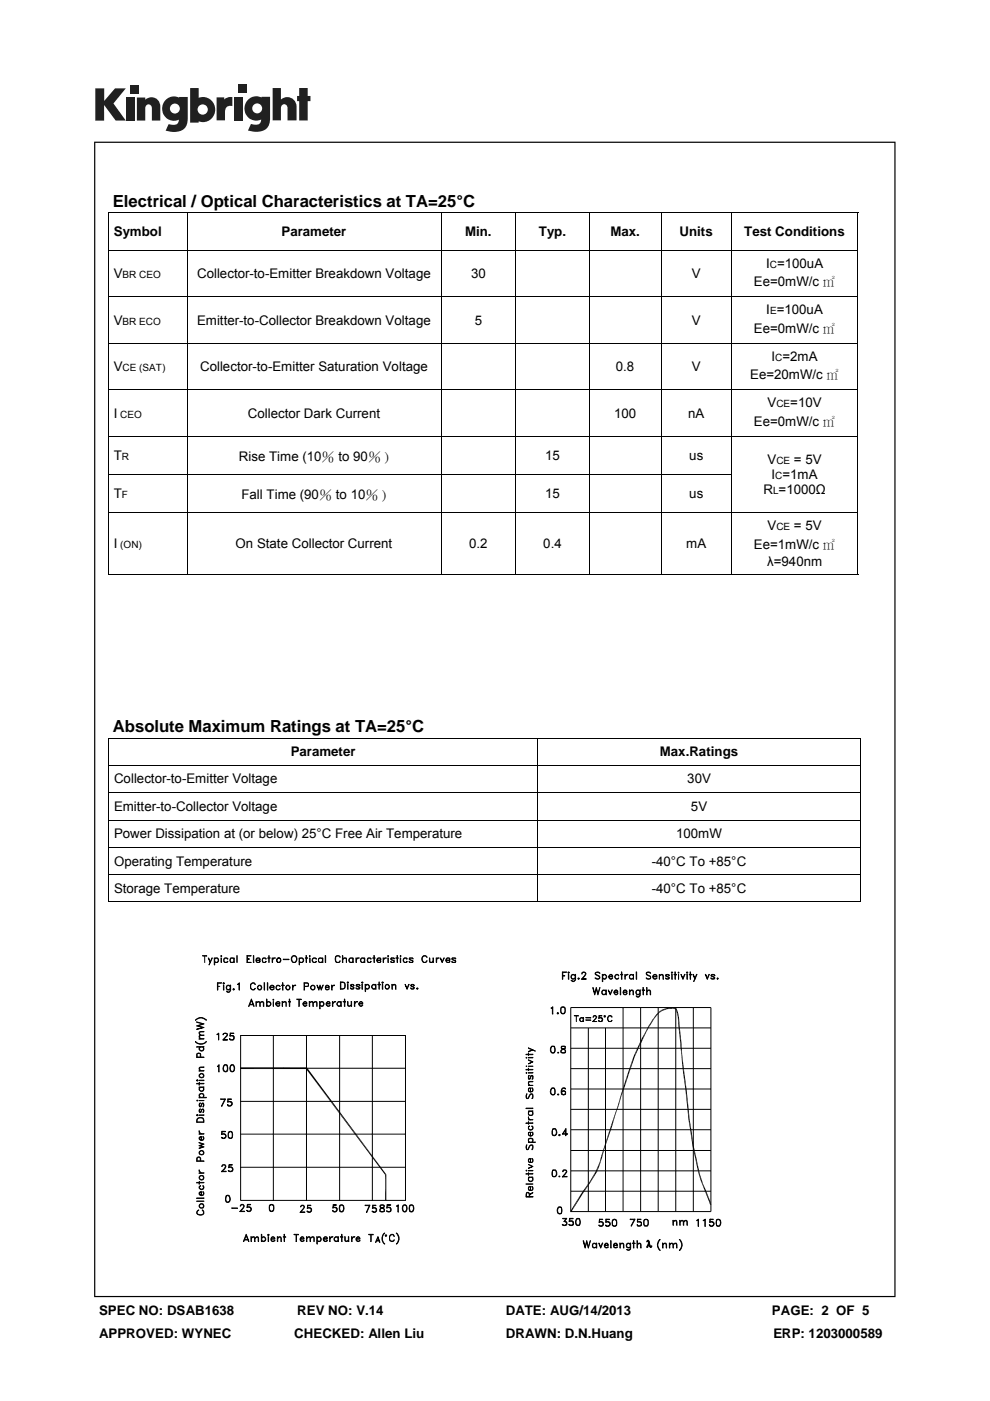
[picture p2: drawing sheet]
<svg xmlns="http://www.w3.org/2000/svg" width="210mm" height="297mm" viewBox="0 0 210 297" stroke-linecap="round" stroke-linejoin="round" font-family="sans-serif">
<defs><g id="words">
<g font-size="3.5">
<text x="23.9" y="43.8">Electrical / Optical Characteristics at TA=25°C</text>
<text x="23.9" y="155.2">Absolute Maximum Ratings at TA=25°C</text>
</g>
<g font-size="2.8">
<text x="24.1" y="50.1">Symbol</text>
<text x="59.7" y="50.1">Parameter</text>
<text x="98.6" y="50.1">Min.</text>
<text x="114.3" y="50.1">Typ.</text>
<text x="129.5" y="50.1">Max.</text>
<text x="144.1" y="50.1">Units</text>
<text x="157.9" y="50.1">Test Conditions</text>
<text x="24.1" y="59">V</text>
<text x="41.8" y="59">Collector-to-Emitter Breakdown Voltage</text>
<text x="99.9" y="59">30</text>
<text x="146.7" y="59">V</text>
<text x="162.5" y="56.8">I =100uA</text>
<text x="159.9" y="60.7">Ee=0mW/c ㎡</text>
<text x="24.1" y="68.8">V</text>
<text x="41.8" y="68.8">Emitter-to-Collector Breakdown Voltage</text>
<text x="100.7" y="68.8">5</text>
<text x="146.7" y="68.8">V</text>
<text x="159.9" y="70.6">Ee=0mW/c ㎡</text>
<text x="162.5" y="66.6">I =100uA</text>
<text x="163.7" y="76.5">I =2mA</text>
<text x="24.1" y="78.7">V</text>
<text x="42.4" y="78.7">Collector-to-Emitter Saturation Voltage</text>
<text x="130.6" y="78.7">0.8</text>
<text x="146.7" y="78.7">V</text>
<text x="159.1" y="80.4">Ee=20mW/c ㎡</text>
<text x="24.1" y="88.5">I</text>
<text x="52.6" y="88.5">Collector Dark Current</text>
<text x="130.3" y="88.5">100</text>
<text x="146" y="88.5">nA</text>
<text x="162.8" y="86.3">V</text>
<text x="167.6" y="86.3">=10V</text>
<text x="159.9" y="90.3">Ee=0mW/c ㎡</text>
<text x="24.1" y="97.5">T</text>
<text x="50.7" y="97.6">Rise Time (10％ to 90％ )</text>
<text x="115.6" y="97.5">15</text>
<text x="146.2" y="97.5">us</text>
<text x="162.8" y="98.3">V</text>
<text x="163.7" y="101.6">I =1mA</text>
<text x="168.4" y="98.3">= 5V</text>
<text x="24.1" y="105.6">T</text>
<text x="51.2" y="105.7">Fall Time (90％ to 10％ )</text>
<text x="115.6" y="105.6">15</text>
<text x="146.2" y="105.6">us</text>
<text x="161.9" y="104.8">R =1000Ω</text>
<text x="162.8" y="112.4">V</text>
<text x="168.4" y="112.4">= 5V</text>
<text x="24.1" y="116.2">I</text>
<text x="50" y="116.2">On State Collector Current</text>
<text x="99.5" y="116.2">0.2</text>
<text x="115.2" y="116.2">0.4</text>
<text x="145.6" y="116.2">mA</text>
<text x="159.9" y="116.3">Ee=1mW/c ㎡</text>
<text x="162.7" y="120">λ=940nm</text>
<text x="61.7" y="160.4">Parameter</text>
<text x="140" y="160.4">Max.Ratings</text>
<text x="24.2" y="166.1">Collector-to-Emitter Voltage</text>
<text x="145.8" y="166.1">30V</text>
<text x="24.2" y="171.9">Emitter-to-Collector Voltage</text>
<text x="146.6" y="171.9">5V</text>
<text x="24.2" y="177.7">Power Dissipation at (or below) 25°C Free Air Temperature</text>
<text x="143.4" y="177.7">100mW</text>
<text x="24.2" y="183.5">Operating Temperature</text>
<text x="138.2" y="183.5">-40°C To +85°C</text>
<text x="24.2" y="189.3">Storage Temperature</text>
<text x="138.2" y="189.3">-40°C To +85°C</text>
<text x="21" y="278.7">SPEC NO: DSAB1638</text>
<text x="63.1" y="278.7">REV NO: V.14</text>
<text x="107.3" y="278.7">DATE: AUG/14/2013</text>
<text x="163.7" y="278.7">PAGE: 2 OF 5</text>
<text x="21" y="283.6">APPROVED: WYNEC</text>
<text x="62.4" y="283.6">CHECKED: Allen Liu</text>
<text x="107.3" y="283.6">DRAWN: D.N.Huang</text>
<text x="164" y="283.6">ERP: 1203000589</text>
</g>
<g font-size="2.1">
<text x="26" y="59">BR CEO</text>
<text x="163.3" y="56.8">C</text>
<text x="26" y="68.8">BR ECO</text>
<text x="163.3" y="66.6">E</text>
<text x="164.4" y="76.5">C</text>
<text x="26" y="78.7">CE (SAT)</text>
<text x="25.5" y="88.5">CEO</text>
<text x="164.7" y="86.3">CE</text>
<text x="25.8" y="97.5">R</text>
<text x="164.4" y="101.6">C</text>
<text x="164.7" y="98.3">CE</text>
<text x="25.8" y="105.6">F</text>
<text x="164" y="104.8">L</text>
<text x="164.7" y="112.4">CE</text>
<text x="25.5" y="116.2">(ON)</text>
</g>
</g></defs>
<g fill="#231f20">
<path d="M20.2 18.7h1.9v2.7l2.3-2.7h2.3l-2.6 3.2 2.6 3.7h-2.2l-2.4-3.3v3.3h-1.9z"/>
<path d="M26.7 20.7h1.8v4.9h-1.8z"/>
<path d="M49.6 20.7h1.8v4.9h-1.8z"/>
<path d="M27.6 18h1.8v1.8h-1.8z"/>
<path d="M50.6 17.9h1.8v1.8h-1.8z"/>
<path d="M29 20.7h1.8v.4a1.9 1.9 0 0 1 2.2-.3 1.9 1.9 0 0 1 1 2v2.8h-1.8v-2.7a.7 .7 0 0 0-.7-.8 .7 .7 0 0 0-.7 .8v2.7h-1.8z"/>
<path d="M45.9 20.6h1.7v.5a2.02 2.02 0 0 1 1.7-.5v1.9h-.2a1.12 1.12 0 0 0-1.4 1.3v1.7h-1.8z"/>
<path d="M57.8 18.7h1.8v2.4a1.98 1.98 0 0 1 2.2-.3 1.98 1.98 0 0 1 1.1 2v2.7h-1.9v-2.6a.7 .7 0 0 0-.7-.8 .7 .7 0 0 0-.7 .8v2.6h-1.8z"/>
<path d="M63.5 18.7h1.8v1.6h.5v1.1h-.5v4.1h-1.8v-4.1h-.5v-1.1h.5z"/>
<path d="M40.3 18.7v7.3h1.8v-.3a2.63 2.63 0 0 0 3.5-2.5 2.63 2.63 0 0 0-3.5-2.5v-2zM41.9 23.2a1.1 1.1 0 0 1 2.2 0 1.1 1.1 0 0 1-2.2 0z"/>
<path d="M35.3 21a2.56 2.56 0 0 0-.6 3.3 2.56 2.56 0 0 0 3.2 1.1 1.09 1.09 0 0 1-1.5 1.1l-.6-.2-.7 1.4a5.3 5.3 0 0 0 3.8-.2 2.69 2.69 0 0 0 .9-2.4v-4.5h-1.8v.1l-.8-.2a2.44 2.44 0 0 0-1.9 .5zM36 23a1.06 1.06 0 0 1 2.1 0 1.06 1.06 0 0 1-2.1 0z"/>
<path d="M52.8 21a2.56 2.56 0 0 0-.6 3.3 2.56 2.56 0 0 0 3.2 1 1.09 1.09 0 0 1-1.5 1.1l-.7-.1-.6 1.4a5.3 5.3 0 0 0 3.7-.3 2.69 2.69 0 0 0 1-2.3v-4.6h-1.8v.2l-.9-.3a2.44 2.44 0 0 0-1.8 .6zM53.5 23a1.06 1.06 0 0 1 2.1 0 1.06 1.06 0 0 1-2.1 0z"/>
</g>
<g fill="#000">
<path d="M137.5 217.6l-.5 1.4h-.2zM137.5 217.6l.2 .2-.7 1.2zM138 216.8l-.3 1-.2-.2zM138 216.8l.2 .2-.5 .8zM138.3 216.2l-.1 .8-.2-.2zM138.3 216.2l.2 .2-.3 .6zM138.7 215.8l-.2 .6-.2-.2zM138.7 215.8l.1 .1-.3 .5zM139 215.3l-.2 .6-.1-.1zM139 215.3l.2 .2-.4 .4zM139.6 214.6l-.4 .9-.2-.2zM139.6 214.6l.2 .2-.6 .7z"/>
<path d="M139.6 214.6l.7-.5-.5 .7zM140.3 214.1l.1 .3-.6 .4zM140.3 214.1l1.1-.4-1 .7zM140.4 214.4l1-.7 .1 .3zM141.4 213.7l1.2-.1-1.1 .4zM141.5 214l1.1-.4v.3zM142.6 213.6h.4l-.4 .3zM142.6 213.9l.4-.3-.1 .3zM142.9 213.9h.6l-.2 .1zM143 213.6l.5 .3h-.6zM143.3 214l.5 .5-.3 .1zM143.3 214l.2-.1 .3 .6z"/>
<path d="M143.5 214.6l.5 1h-.2zM143.5 214.6l.3-.1 .2 1.1zM143.9 217.9l.4 1.4h-.2zM144.1 219.3l.4 1.6h-.2zM143.9 217.9l.3-.1 .1 1.5zM144.1 219.3h.2l.2 1.6zM64.9 226.7l17 22.3-.2 .1zM65.1 226.3l16.8 22.7-17-22.3zM130.4 236.3l-.5 2.4-.3-.1zM130.4 236.3h.1l-.6 2.4zM131.1 234.4l-.6 1.9h-.1zM131.1 234.4h.1l-.7 1.9z"/>
<path d="M131.6 232.2l-.4 2.2h-.1zM131.6 232.2l.2 .1-.6 2.1zM132.4 229.9l-.6 2.4-.2-.1zM132.4 229.9l.3 .1-.9 2.3zM133.1 227.8l-.4 2.2-.3-.1zM133.1 227.8h.2l-.6 2.2zM134.4 224l-1.1 3.8h-.2zM134.4 224l.2 .1-1.3 3.7zM135.1 222.3l-.5 1.8-.2-.1zM135.1 222.3l.3 .1-.8 1.7zM136 220.3l-.6 2.1-.3-.1zM136 220.3l.3 .2-.9 1.9z"/>
<path d="M136.8 219l-.5 1.5-.3-.2zM136.8 219h.2l-.7 1.5zM144.3 220.9l.3 1.3h-.3zM144.3 222.2l.4 1.3h-.2zM144.3 220.9h.2l.1 1.3zM144.3 222.2h.3l.1 1.3zM144.7 225.7l.5 2.1h-.3zM144.7 225.7h.2l.3 2.1zM144.9 227.8l.7 3.1h-.2zM144.9 227.8h.3l.4 3.1zM145.4 230.9l.6 4.1h-.2zM145.4 230.9h.2l.4 4.1z"/>
<path d="M145.8 235l.5 2.5h-.3zM145.8 235h.2l.3 2.5zM146 237.5l.6 2h-.2zM146 237.5h.3l.3 2zM146.4 239.5l.7 3.5h-.2zM146.4 239.5h.2l.5 3.5zM123.3 253.1l-2.1 3.8-.2-.1zM123.3 253.1l.2 .1-2.3 3.7zM125.1 250.4l-1.6 2.8-.2-.1zM125.1 250.4l.2 .2-1.8 2.6zM126.4 248.2l-1.1 2.4-.2-.2zM126.4 248.2l.2 .2-1.3 2.2z"/>
<path d="M126.9 247.1l-.3 1.3-.2-.2zM126.9 247.1h.3l-.6 1.3zM127.2 246.2v.9h-.3zM127.2 246.2l.2 .1-.2 .8zM127.5 245.2l-.1 1.1-.2-.1zM127.5 245.2l.3 .1-.4 1zM127.9 243.8l-.1 1.5-.3-.1zM127.9 243.8l.2 .1-.3 1.4zM129.6 238.6l-1.5 5.3-.2-.1zM129.6 238.6l.3 .1-1.8 5.2zM146.9 243l.7 2.3h-.2zM146.9 243h.2l.5 2.3z"/>
<path d="M147.4 245.3l.8 2.4h-.3zM147.4 245.3h.2l.6 2.4zM147.9 247.7l.6 1.4h-.3zM147.9 247.7h.3l.3 1.4zM148.2 249.1l.7 1.3h-.2zM148.2 249.1h.3l.4 1.3zM148.7 250.4l.4 .6h-.2zM148.7 250.4h.2l.2 .6zM148.9 251l.7 1.1h-.3zM148.9 251h.2l.5 1.1zM149.3 252.1l1.3 2.5-.2 .1zM149.3 252.1h.3l1 2.5z"/>
<path d="M150.4 254.7l.5 .7h-.3zM150.4 254.7l.2-.1 .3 .8z"/>
<path d="M20 30v245h169.9v-245zM20.2 30.3h169.5v244.5h-169.5z"/>
</g>
<g fill="none" stroke="#000" stroke-width=".21">
<path d="M22.9 45.1h159.1M23 45v76.7M23.1 53.1h158.8M39.7 45.1v7.9M39.7 53.2v9.6M93.6 45.1v7.9M93.6 53.2v9.6M109.4 45.1v7.9M109.4 53.2v9.6M125 45.1v7.9M125 53.2v9.6M140.3 45.1v7.9"/>
<path d="M140.3 53.2v9.6M155.2 45.1v7.9M155.2 53.2v9.6M181.9 45v76.7M23.1 62.9h158.8M23.1 72.8h158.8M39.7 63v9.7M39.7 72.9v9.6M93.6 63v9.7M93.6 72.9v9.6M109.4 63v9.7M109.4 72.9v9.6"/>
<path d="M125 63v9.7M125 72.9v9.6M140.3 63v9.7M140.3 72.9v9.6M155.2 63v9.7M155.2 72.9v9.6M23.1 82.6h158.8M23.1 92.5h158.8M39.7 82.7v9.7M39.7 92.6v7.9M93.6 82.7v9.7M93.6 92.6v7.9"/>
<path d="M109.4 82.7v9.7M109.4 92.6v7.9M125 82.7v9.7M125 92.6v7.9M140.3 82.7v9.7M140.3 92.6v7.9M155.2 82.7v9.7M155.2 92.6v7.9M23.1 100.6h132.2M23.1 108.7h158.8M39.7 100.7v7.9M39.7 108.8v12.9"/>
<path d="M93.6 100.7v7.9M93.6 108.8v12.9M109.4 100.7v7.9M109.4 108.8v12.9M125 100.7v7.9M125 108.8v12.9M140.3 100.7v7.9M140.3 108.8v12.9M155.2 100.6v8M155.2 108.8v12.9M22.9 121.8h159.1M23 156.6h159.7"/>
<path d="M23.1 156.5v34.6M114 156.6v5.6M182.6 156.5v34.6M23.2 162.3h159.3M23.2 168.1h159.3M23.2 173.9h159.3M23.2 179.7h159.3M114 162.3v5.7M114 168.1v5.7M114 173.9v5.7M114 179.7v5.7M23 191.2h159.7"/>
<path d="M23.2 185.5h159.3M114 185.5v5.6M41.5 216.2a1.45 1.45 0 0 1 2.3 .1l-.2-.1a1.54 1.54 0 0 0-2.1 .1zM41.7 216.7l1.5 .4-1.2 .4 1.2 .4-1.5 .4 1.4-.4-1.4-.4 1.4-.4zM42.3 219.5h.9l-.9 .2 .3 .5-.4-.3zM42.3 218.8l.9-.1-.9 .3 .3 .5-.4-.4zM43 202.6l.8 .1zM43.4 202.7v1.4zM43.4 204.1h.1M44.6 204l-.4-.9 .4 1M44.9 203.1l-.6 1.5zM45.4 203.1l.1 1.5z"/>
<path d="M45.5 203.3l.2-.2h.4a.55 .55 0 0 1 0 1h-.4l-.2-.2 .5 .2a.5 .5 0 0 0 .3-.6 .5 .5 0 0 0-.5-.4zM46 219.3l.4-.3v1.5v-1.4zM46.1 208.4h.9l-.8 .1v1.4zM46.2 209.1h.4zM46.9 202.6l.2 .1-.2 .1zM46.9 202.7h.1M46.9 203.1l.1 1zM47.3 208.5l.2-.1 .1 .1-.2 .1zM47.4 208.5h.1zM47.4 208.5h.1M47.4 208.9l.1 1zM47.4 219.1h.8v.4l-.9 1h.9h-.9l.6-.7a.45 .45 0 0 0 .2-.7h-.6l-.2 .3z"/>
<path d="M47.5 203.3l.1-.2h.6l.1 .2-.1 .1a.37 .37 0 0 0-.3-.3 .37 .37 0 0 0-.3 .2l-.1 .3 .1 .4a.36 .36 0 0 0 .6-.2l.1 .1-.1 .2h-.6l-.1-.2zM48.2 209l.4-.1 .2 .2-.2-.1-.5 .1 .1 .6 .4 .1 .2-.2-.2 .3-.4-.1-.2-.3zM48.8 208.9l.1 1.1-.3 .4h-.3l-.2-.3 .5 .2 .2-.3zM48.9 203.1h.5l.2 .2-.3-.2a.47 .47 0 0 0-.5 .5 .47 .47 0 0 0 .5 .5l.3-.2-.2 .2h-.5l-.1-.2-.1-.4zM49.3 219.6l.3 .1v.6l-.3 .2M49.4 209.7l.2-.1 .1 .2-.2 .1zM49.5 209.7l.1 .1zM49.5 209.7h.1M49.6 219.9l-.1-.3h-.8l.1-.6h.8l-.7 .1-.1 .5a.54 .54 0 0 1 .8 .1 .54 .54 0 0 1-.1 .8h-.7l-.1-.3a.45 .45 0 0 0 .5 .3 .45 .45 0 0 0 .4-.4M49.6 203.1l.1 1zM50.3 202.6v1.5M50.4 208.7l.4-.3v1.5l-.1-1.4z"/>
<path d="M51 219.5h35v35h-35zM52.4 202.6h.8l-.7 .1v1.4h.7h-.8zM52.5 203.3h.4l-.4 .1M52.9 213h.8M53 212.9h.7M53.3 211.8l.6 1.6-.6-1.3-.6 1.3zM53.3 208.5l.2-.1a.48 .48 0 0 1 .7 .3 .55 .55 0 0 0-.6-.2 .55 .55 0 0 0-.5 .5 .6 .6 0 0 0 .2 .6 .6 .6 0 0 0 .7 .1l.2-.1-.2 .2-.4 .1-.5-.3v-.9zM53.7 202.6l.1 1.5zM54.3 212.6a.55 .55 0 0 1 .8-.2l.1 1-.2-.9-.2-.1zM54.3 212.3v1.1M54.3 203.5h.8a.37 .37 0 0 0-.2-.4 .37 .37 0 0 0-.5 .2l-.1 .3 .2 .4a.36 .36 0 0 0 .6-.2l.1 .1-.2 .2h-.5l-.2-.2v-.6l.2-.2h.5l.2 .5h-.9M55.2 212.6a.45 .45 0 0 1 .7-.2v1v-.8l-.2-.2z"/>
<path d="M55.8 203.1h.5l.2 .2-.1 .1-.2-.3-.5 .2v.6l.5 .2 .2-.3 .1 .1-.2 .2h-.5l-.2-.5zM56 208.4l.1 1.5zM56.5 211.8l.1 1.6zM56.7 208.4l.1 1.5zM56.7 212.4l.3-.1 .4 .2a.48 .48 0 0 1-.1 .7 .48 .48 0 0 1-.7-.1l.3 .2a.43 .43 0 0 0 .5-.4 .43 .43 0 0 0-.5-.5l-.3 .1zM56.8 203.1h.5M57 202.6v1.5M57.3 209.3h.8a.42 .42 0 0 0-.6-.2 .42 .42 0 0 0-.2 .6 .42 .42 0 0 0 .7 0l.1-.1a.5 .5 0 0 1-.7 .2 .5 .5 0 0 1 0-.8 .5 .5 0 0 1 .7 .1v.3h-.8M57.7 203.1l.1 1zM58 211.8v.3zM58 211.9h.1M58 212.3v1.1"/>
<path d="M58 203.1h.4l-.4 .1-.2 .3zM58 219.5v35M58.6 212.8h.7v-.2a.42 .42 0 0 0-.6 0 .42 .42 0 0 0 0 .6 .36 .36 0 0 0 .6-.2v.1a.48 .48 0 0 1-.7 .1 .48 .48 0 0 1 0-.7l.3-.2 .4 .2v.4h-.7M58.6 209.1l.3-.2 .5 .2a.46 .46 0 0 0-.7-.1 .46 .46 0 0 0 0 .7 .46 .46 0 0 0 .7-.1l-.5 .3-.3-.2zM58.7 203.3l.2-.2a.47 .47 0 0 1 .6 .4 .47 .47 0 0 1-.5 .6 .55 .55 0 0 1 0-1h.3a.55 .55 0 0 1 0 1h-.4a.55 .55 0 0 1-.2-.8zM59.8 208.9l.5 .1zM59.8 212.3l.1 1.1zM59.9 208.4l.1 1.5zM59.9 212.6l.4-.3 .4 .1v1v-.8l-.3-.2zM60.1 203.4l1.2 .1zM61.2 212.3l.4 .1zM61.4 211.8v1.6z"/>
<path d="M62 202.8l.2-.2a.72 .72 0 0 1 .8 .9l-.4 .6h-.5a.89 .89 0 0 1-.1-1.3zM62 208.9l.1 1zM62.1 202.7h.5a.76 .76 0 0 1 .3 .8 .76 .76 0 0 1-.6 .6 .82 .82 0 0 1-.2-1.4zM62.3 209l.4-.1-.4 .1-.2 .3zM63 211.8l.9 .1zM63.4 211.9v1.5l.1-1.5M63.5 203.3l.2-.2h.5a.55 .55 0 0 1 0 1h-.5l-.2-.2 .3 .2 .3-.1 .2-.3-.2-.5-.3-.1zM63.5 203.1v1.5M64.3 212.8h.7l-.2-.4a.43 .43 0 0 0-.5 .5 .43 .43 0 0 0 .5 .4l.3-.2-.3 .3h-.2l-.4-.5 .1-.3 .3-.3h.2l.3 .3v.3h-.8M64.5 208.4h.7l.2 .1-.1 .6h-.7h.6a.35 .35 0 0 0 .2-.3 .35 .35 0 0 0-.2-.3h-.6l-.1 1.4zM64.8 203.1h.5M64.9 202.6l.1 1.5z"/>
<path d="M65 219.5v35M65.6 212.3l.1 1.1zM65.6 202.7l.2-.1v.2zM65.7 212.6a.45 .45 0 0 1 .7-.2v1v-.8l-.2-.2zM65.7 202.7h.1M65.7 203.1l.1 1zM66.1 209a.45 .45 0 0 1 .7 .1v.5a.49 .49 0 0 1-.8 .1 .49 .49 0 0 1 .1-.7zM66.3 203.3l.1-.2h.6l.1 .2-.1 .1a.37 .37 0 0 0-.3-.3 .37 .37 0 0 0-.3 .2l-.1 .3 .1 .4a.36 .36 0 0 0 .6-.2l.1 .1-.1 .2h-.6a.55 .55 0 0 1-.1-.8zM66.4 212.6l.4-.3 .4 .1v1v-.8l-.2-.2zM67.2 208.9l.4 .7 .3-.7 .2 .7 .5-.7-.5 1-.2-.8-.3 .8zM67.5 203.3l.2-.2h.5l.2 .2-.3-.2-.4 .1-.1 .5 .1 .3 .4 .1 .3-.2-.2 .2h-.5l-.2-.2zM67.8 212.3l.1 1.6z"/>
<path d="M67.9 212.6l.2-.3h.3l.3 .5-.3 .6h-.3l-.2-.3 .2 .2a.43 .43 0 0 0 .6-.4 .43 .43 0 0 0-.6-.5zM68.4 203.1l.1 1zM69 202.6l.1 1.5zM69.1 209.3h.6v-.2l-.2-.1-.4 .1 .1 .6 .3 .1 .3-.2-.5 .3a.53 .53 0 0 1-.3-.6 .53 .53 0 0 1 .5-.4l.3 .2v.3h-.7M69.2 212.8h.7v-.3a.43 .43 0 0 0-.6 .1 .43 .43 0 0 0 0 .5 .43 .43 0 0 0 .6 .1l.1-.1-.3 .3h-.2l-.3-.5v-.3l.3-.3h.2l.3 .3v.3h-.8M70.3 208.9l.1 1zM70.4 209.1l.5-.2-.5 .2v.2zM70.5 212.3l.1 1.1zM70.9 212.3l.3 .1h-.3l-.3 .4zM71.2 202.8l.3-.2 .6 .2v.2l-.2-.3h-.5l-.2 .3v.7l.2 .3 .4 .1 .3-.4-.2 .4h-.5l-.2-.2zM72 219.5v35M72.2 208.2h.5a.82 .82 0 0 1 .5 .8 .82 .82 0 0 1-.5 .7h-.5z"/>
<path d="M72.3 212.3l.1 1.1zM72.3 208.3h.4l.4 .2v.9l-.1 .2h-.7zM72.6 202.6l.1 1.5zM72.7 203.4l.3-.3h.5v1l-.1-.9-.4-.1zM72.8 212.3l.5 .1zM73 211.8l.1 1.6zM73.6 208.3l.2-.1 .1 .2-.2 .1zM73.7 212.3l.2 .9 .2 .1 .4-.2a.45 .45 0 0 1-.7 .2zM73.7 208.3l.1 .1zM73.7 208.3h.1M73.7 208.7l.1 1zM74.1 203.3l.1-.2h.5l.1 .2-.2-.2-.4 .1-.1 .2 .1 .6 .4 .1 .2-.2-.1 .2h-.5a.55 .55 0 0 1-.1-.8z"/>
<path d="M74.4 208.9h.6M74.4 209.6h.6M74.5 212.3l.1 1.1zM74.5 209l.6 .4-.3 .3h-.2l-.3-.2 .2 .1M74.5 208.8v.2h-.1M74.8 203.1l.1 1zM75 208.8l.1 .2-.3-.3h-.2l-.3 .3 .7 .3M75 209.4v.2M75.2 212.3v1.1zM75.4 212.4l.4-.1-.4 .2-.2 .3zM75.5 203.1l.1 1zM75.6 209.6h.7"/>
<path d="M75.6 208.9h.7M75.6 209l.8 .5a.47 .47 0 0 1-.5 .2 .47 .47 0 0 1-.4-.2l.2 .1M75.7 208.8v.2M75.8 203.1h.4l-.4 .1-.2 .3zM76.2 212.8h.7l-.2-.4a.43 .43 0 0 0-.5 .5 .43 .43 0 0 0 .5 .4l.2-.2-.2 .3h-.3l-.3-.5 .1-.3 .2-.3h.3l.2 .3v.3h-.7M76.2 208.8l.2 .2a.47 .47 0 0 0-.5-.3 .47 .47 0 0 0-.4 .3l.8 .4-.1-.1M76.3 209.4l-.1 .2M76.5 203.3l.2-.2h.4l.2 .2-.5-.2a.5 .5 0 0 0-.3 .6 .5 .5 0 0 0 .5 .4l.3-.2-.2 .2h-.4a.55 .55 0 0 1-.2-.8zM76.8 208.3l.1 .1zM76.8 208.2l.1 .1v.2zM76.8 208.3h.1M76.8 208.7l.1 1z"/>
<path d="M77.3 203.1l.1 1zM77.5 208.7v1.5zM77.5 209l.3-.3h.2l.4 .4-.4 .6h-.2l-.3-.2 .3 .1a.43 .43 0 0 0 .5-.4 .43 .43 0 0 0-.5-.4zM78 203.1h.6l.1 .2-.1 .1-.1-.3a.47 .47 0 0 0-.5 .5 .47 .47 0 0 0 .5 .5l.1-.3 .1 .1-.1 .2h-.6v-.2l-.1-.4zM79 219.5v35M79.1 203.1h.5M79.3 202.6l.1 1.5zM79.7 208.7v1zM80 203.5h.8a.37 .37 0 0 0-.3-.4 .37 .37 0 0 0-.4 .2l-.1 .3 .2 .4a.36 .36 0 0 0 .6-.2l-.1 .3h-.5a.55 .55 0 0 1 0-1h.5l.1 .5h-.8M80.2 208.7l.5 .1zM80.4 208.2v1.5M81 208.3l.2-.1 .1 .2-.2 .1z"/>
<path d="M81.1 208.3l.1 .1zM81.1 208.3h.1M81.1 208.7l.1 1zM81.3 203.1v1zM81.4 203.3l.2-.2h.3h-.2l-.4 .4zM81.8 209l.2-.2 .4 .2 .1 .2-.2 .4-.5-.1zM82.2 202.7h.2zM82.3 202.7h.1M82.3 203.1l.1 1zM83 203.2h.5M83 204h.5M83 203.5l.6 .3-.1 .3h-.5l-.1-.2 .1 .2"/>
<path d="M83 203.1v.4v-.1M83.1 208.7l.1 1zM83.2 209a.45 .45 0 0 1 .7-.2l.1 .9-.1-.7-.3-.2zM83.5 203.1l.1 .2-.1-.2h-.5l-.1 .2 .1 .2 .5 .2M83.5 203.6v.5M84 203.1h.5M84.2 202.6l.1 1.5zM84.9 202.6l.2 .1-.2 .1zM84.9 202.7h.1M84.9 203.1l.1 1zM85.6 203.3l.1-.2h.6v.3v-.2a.45 .45 0 0 0-.7 .4 .45 .45 0 0 0 .7 .4v-.2v.3h-.6a.55 .55 0 0 1-.1-.8zM85.9 208.7l.4 .9 .5-.9-.5 1z"/>
<path d="M86.9 204h.6M86.9 203.2h.6M86.9 203.4l.6 .2 .1 .2-.1 .3h-.6l-.1-.2 .1 .2M86.9 203.1v.4M87.2 208.9h.6M87.2 209.6h.6M87.3 209l.6 .4-.3 .3h-.2l-.3-.2 .2 .1M87.3 208.8v.2h-.1M87.4 203.6v.5M87.4 203.1l.2 .2-.1-.2h-.6l-.1 .2 .1 .2 .6 .2M87.7 208.8l.2 .2-.3-.3h-.2l-.3 .3 .7 .4-.1-.1M87.8 209.4l-.1 .2"/>
<path d="M88.4 209.6l.1-.1 .1 .1-.1 .1zM88.5 209.6h.1M89.6 202.8l.6-.2 .4 .4-.3-.3h-.5a.76 .76 0 0 0-.2 .8 .76 .76 0 0 0 .6 .6l.4-.4-.3 .4h-.5a.89 .89 0 0 1-.2-1.3zM91.1 203.1l.2 .9 .2 .1 .3-.3-.1 .3h-.5zM91.8 203.1l.1 1zM92.5 203.1l.1 1zM92.8 203.1h.3l-.3 .1-.2 .3zM93.4 203.1l.4 .9 .4-.9-.4 1zM94.6 203.5h.8l-.1-.3a.45 .45 0 0 0-.7 .4 .45 .45 0 0 0 .7 .4l.1-.2-.1 .3h-.5a.55 .55 0 0 1 0-1h.5l.1 .5h-.8M95.9 204h.7M95.9 203.2h.7M95.9 203.4l.7 .2 .1 .2-.1 .3h-.7l-.1-.2 .2 .2"/>
<path d="M96 203.1v.4M96.5 203.6v.5M96.5 203.1l.2 .2-.1-.2h-.7l-.1 .2 .1 .2 .7 .2M116.9 213.7l.3-.2v1.5v-1.4zM118.2 214.8l.1-.1 .1 .2-.1 .1zM118.3 214.8h.1M118.3 214.8v.1zM119.1 213.6h.6M119.1 214.8h.6M119.1 213.5a.55 .55 0 0 1 .8 .2v.9l-.2 .3-.3 .1-.5-.4v-.9zM119.2 213.5a1.02 1.02 0 0 0 0 1.4M119.3 206.1h.8l-.7 .1v1.4z"/>
<path d="M119.4 206.8h.4l-.4 .1M119.6 213.5a1.02 1.02 0 0 1 0 1.4M120.6 206.2v.1zM120.6 206.1l.1 .1-.1 .1h-.1zM120.6 206.2h.1M120.6 206.6v1zM121.1 213.6h29.7v43.3h-29.7zM121.1 217.9h29.7M121.2 206.8l.2-.2 .6 .2-.3-.1h-.4l-.1 .3 .1 .5h.4l.3-.1-.6 .2-.2-.2zM121.8 215.3l.9 .1zM122 206.6v1.3a.47 .47 0 0 1-.4 .2 .47 .47 0 0 1-.5-.2l.4 .1 .4-.1zM122.2 215.4v1.2z"/>
<path d="M122.2 216.6h.1M122.6 207.4h.2v.1l-.1 .1zM122.7 207.4l.1 .1zM122.7 207.4h.1M123 215.9l.3-.2 .4 .2-.4-.1-.3 .4 .3 .4 .4-.2-.1 .2h-.4l-.2-.2zM123.4 207.5l1 .1h-1.1l.9-1.2-.3-.2h-.2l-.3 .3a.42 .42 0 0 1 .5-.4 .42 .42 0 0 1 .4 .4l-.9 1.1M123.7 215.7l.1 .9zM124.3 215.7l1 .1zM124.3 216.2l1 .1zM124.8 217.9v39M125.7 209.4l.4 1.3 .4-1.3 .3 1.3 .4-1.3-.4 1.5-.3-1.3-.4 1.3zM125.9 215.4l.4-.1 .3 .4-.8 .9h.8h-.9l.8-.9-.2-.3h-.2l-.3 .3z"/>
<path d="M126.2 206.3a.63 .63 0 0 1 1 0l-.3-.1-.6 .1 .1 .3 .7 .3 .1 .3a.54 .54 0 0 1-.4 .4 .54 .54 0 0 1-.6-.2l.4 .1 .6-.1-.1-.5-.7-.2zM127 216.4l.2 .2M127.5 215.8l.3 .4-.3 .4M127.7 210.1l.3-.2 .5 .2-.3-.1h-.4l-.1 .3 .1 .5h.4l.3-.1-.5 .2-.3-.2zM127.8 206.6v1.5zM127.8 216.1l-.3-.3-.5 .1 .1-.6h.6l-.5 .1-.1 .4 .1-.1a.47 .47 0 0 1 .6 .5l-.1 .4-.7-.1v-.2l.2 .3h.3l.3-.3M127.8 206.8l.3-.2h.2l.4 .4-.4 .6h-.2l-.3-.2 .3 .1a.43 .43 0 0 0 .5-.4 .43 .43 0 0 0-.5-.4zM128.1 215.4h.3l-.1 .3h-.1zM128.3 215.4v.1l-.1 .1zM128.4 217.9v39M128.5 209.9l.1 1zM129 209.9l.4 .8 .5-.8-.5 1z"/>
<path d="M129 215.5l.5-.2 .3 .4-.3-.3h-.2a.67 .67 0 0 0 0 1.2h.2l.3-.3-.2 .3h-.5l-.2-.4zM129.2 207h.7l-.2-.3a.43 .43 0 0 0-.5 .4 .43 .43 0 0 0 .5 .4l.3-.1-.3 .2h-.3l-.3-.4 .3-.6a.44 .44 0 0 1 .6 .5h-.8M130.3 210.3h.7l-.2-.3a.43 .43 0 0 0-.5 .4 .43 .43 0 0 0 .5 .4l.3-.1-.3 .2h-.3l-.3-.4 .3-.6a.44 .44 0 0 1 .6 .5h-.8M130.5 206.8l.2-.2 .4 .1 .1 .2-.1-.1-.3-.1-.3 .4 .3 .4 .4-.1-.1 .1-.4 .1-.3-.4zM131.6 209.4v1.5zM131.6 206.6l.5 .1zM131.8 206.1l.1 1.5zM132.2 213.6v43.3M132.2 210.3h.7l-.2-.3-.5 .1v.6l.3 .1 .5-.1-.3 .2-.4-.1-.1-.5 .3-.4a.44 .44 0 0 1 .5 .5h-.8M132.6 206.6v1M132.7 206.8l.5-.2-.6 .4zM133.5 209.9l.1 1z"/>
<path d="M133.6 206.8l.2-.2 .6 .2-.4-.1h-.3l-.2 .3 .2 .5h.3l.4-.1-.6 .2-.2-.2zM133.8 210h.5l.1 .9-.2-.8-.3-.1-.3 .2zM134.4 206.6v1M134.9 206.1l.1 1.5zM135 210l.5-.1 .2 .2-.2-.1-.6 .1 .1 .6 .5 .1 .2-.1-.2 .2a.48 .48 0 0 1-.6-.6zM135.7 209.9l.1 1.1-.3 .4h-.3l-.3-.2 .5 .1 .3-.3zM135.9 213.6v43.3M136.2 209.9l.5 .1zM136.4 209.4l.1 1.5zM137.1 209.4l.1 1.5zM137.1 206.2a.6 .6 0 0 1 .9 .1l-.3-.1-.6 .1v.3l.9 .4v.4a.54 .54 0 0 1-.9 0l.3 .1 .6-.1-.2-.5-.7-.2zM137.4 210h.5l.1 .9-.2-.8-.2-.1-.4 .2z"/>
<path d="M138.5 207h.8a.42 .42 0 0 0-.6-.2 .42 .42 0 0 0-.2 .6 .42 .42 0 0 0 .7 0h.2a.46 .46 0 0 1-.7 .1 .46 .46 0 0 1 0-.7 .46 .46 0 0 1 .7 .1v.2h-.9M139.6 213.6v43.3M139.9 206.9l.4-.3 .3 .1 .1 .9-.2-.8-.2-.1zM139.9 206.6v1M141.2 207.4h.7M141.2 206.8h.7M141.2 206.9l.7 .3 .1 .2a.52 .52 0 0 1-.8 .1v-.1l.1 .1M141.3 206.7v.2M141.8 207.2v.3M141.8 206.7l.2 .1a.52 .52 0 0 0-.8-.1v.2l.7 .4M142.4 206.2l.2-.1v.2zM142.5 206.2l.1 .1z"/>
<path d="M142.5 206.2h.1M142.5 206.6l.1 1zM143 206.6l.5 .1zM143.2 206.1v1.5zM143.3 213.6v43.3M143.8 206.2h.2l-.1 .1zM143.9 206.2h.1M143.9 206.6v1M144.4 206.6l.5 .8 .4-.8-.4 1zM145.6 206.2l.2-.1v.2zM145.7 206.2l.1 .1zM145.7 206.2h.1"/>
<path d="M145.7 206.6l.1 1zM146.2 206.6l.5 .1zM146.4 206.1l.1 1.5zM147.1 213.6v43.3M147.4 207.4l-.4-.8 .4 1M147.7 206.6l-.6 1.5zM149.6 206.6l.4 .8 .4-.8-.4 1zM150.9 207.4h.6M150.9 206.8h.6M150.9 206.9l.6 .3 .1 .2a.47 .47 0 0 1-.4 .2 .47 .47 0 0 1-.4-.2l.2 .1M151 206.7v.2M151.5 207.2v.3"/>
<path d="M151.5 206.7l.1 .1a.47 .47 0 0 0-.4-.2 .47 .47 0 0 0-.4 .2l.7 .5M152.1 207.4h.2l-.1 .2zM152.1 207.4h.1M152.1 207.4l.1 .1zM41.5 220.8a1.54 1.54 0 0 0 2.3 0 1.4 1.4 0 0 1-2.3 0zM41.7 236.4l.2-.1 .1 .2-.2 .1zM41.7 229l.2-.1 .1 .2-.2 .1zM41.7 229.7l1.5 .1zM41.7 221.9l1.5 .1zM41.8 237.9a.73 .73 0 0 1 .4-.9 .73 .73 0 0 1 .9 .2l.1 .7M41.8 236.4l.1 .1zM41.8 229l.1 .1z"/>
<path d="M41.8 233.3h.1M41.8 233.3h.2l-.2 .1zM42 237.1l.9-.1a.81 .81 0 0 1 .3 .9h-1.5v-.4zM42.2 239.8l.2 .4 .3 .2-.4-.2zM42.2 236.4l1 .1zM42.2 232.7l1.6 .1zM42.2 230.5l1 .1zM42.2 229.5l.1 .5zM42.2 229l1 .1zM42.2 227l1 .1zM42.2 233.3h1M42.2 220.2l1 .1z"/>
<path d="M42.3 235.2l.2-.1-.3 .3v.2l.3 .3 .4-.7M42.3 235.7h.4M42.3 226.3l.9-.1-.8 .2-.1 .3 .3 .3-.4-.3zM42.3 232l.5-.2a.47 .47 0 0 1 .4 .4 .47 .47 0 0 1-.1 .5l.1-.3a.43 .43 0 0 0-.5-.5 .43 .43 0 0 0-.4 .5l.2 .3-.3-.3zM42.3 230.6h.2l-.2 .2a.43 .43 0 0 0 .4 .5 .43 .43 0 0 0 .5-.5l-.1-.2a.49 .49 0 0 1 0 .6 .49 .49 0 0 1-.6 .1l-.3-.2zM42.3 222.1l.2-.1-.2 .3a.43 .43 0 0 0 .4 .5 .43 .43 0 0 0 .5-.5l-.1-.3a.49 .49 0 0 1 0 .6 .49 .49 0 0 1-.6 .2l-.3-.3zM42.3 234.5h.4M42.4 235.2v.6M42.4 233.9v.7M42.5 224.1l-.1-.7h-.5l-.1 .7 1.4 .1h-1.5l.1-.8h.7l.1 .7M42.6 234.6l.2-.7h.3l.1 .5-.1 .2M42.8 235.2h.4"/>
<path d="M42.8 234h.4M42.9 233.9l-.2 .7-.2 .1a.47 .47 0 0 1-.3-.4 .47 .47 0 0 1 .3-.4l-.2 .1M43.1 235.2v.6l.1-.1M43.1 235.8l.1-.4-.2-.3-.3 .2-.1 .5M43.1 233.9v.7l.1-.1M46.1 226.1l.4-.4v1.5l-.1-1.3zM47.6 227.1h.6M47.6 225.9h.6M47.6 225.8h.6a1.1 1.1 0 0 1-.2 1.4l-.5-.1-.2-.3zM47.6 225.8a1.02 1.02 0 0 0 0 1.4M47.7 233l-.7 1.5 .8-1.5h-1l.9 .1M48.1 225.8l.1 .6-.1 .8"/>
<path d="M48.3 234.3l.2 .1M48.6 239.9h.6l.1 .6-.1 .8a.55 .55 0 0 1-.8-.2v-.9zM48.7 239.9a1.02 1.02 0 0 0 0 1.4M48.7 220.3l.3 .2M48.8 233.6l.3 .1 .1 .2-.1 .4-.3 .1M49 227.1h.5M49 225.9h.5M49 225.8l.2-.1a.78 .78 0 0 1 .6 .8 .78 .78 0 0 1-.6 .7h-.2a1.02 1.02 0 0 1 0-1.4zM49.1 225.8a1.02 1.02 0 0 0 0 1.4M49.1 239.9l.2 .3v.9l-.2 .2M49.2 233.9a.64 .64 0 0 0-.9-.2v-.7h.8l-.7 .1-.1 .5h.7l.3 .4a.62 .62 0 0 1-1 .4l-.1-.2 .1 .2a.58 .58 0 0 0 .9-.3M49.5 225.8l.2 .6-.2 .8"/>
<path d="M51 233.5h35M51 226.5h35M111.6 227.4h.1v.2zM111.6 238.1l1.4 .1zM111.6 235h1.4zM111.6 226.7l1.4 .1zM111.6 224.2h.1v.2zM111.6 223.5l1.4 .1zM111.7 227.5h.1M111.7 226.1h.1M111.7 226v.1zM111.7 224.3h.1"/>
<path d="M111.7 231.9v.9h.4l.5-.9 .4 .2v.7l-.2 .1 .2-.3-.1-.5-.3-.1-.5 .8-.4 .1-.1-.3zM112.1 235.5l.9 .1zM112.1 228.7h.3M112.1 227.4l.9 .1zM112.1 226.5v.5M112.1 237.8v.5M112.1 237.4h.9M112.1 230.1h.9M112.1 229.4l.9-.1-.8 .1-.1 .3 .2 .4-.2-.2zM112.1 238.8h.2a.37 .37 0 0 0-.2 .3 .37 .37 0 0 0 .2 .3l.3 .1 .3-.1a.36 .36 0 0 0-.1-.6h.2v.6a.55 .55 0 0 1-.9 0zM112.1 235.8l.2-.2-.2 .4 .1 .3 .5 .2 .2-.2 .1-.3-.2-.4 .2 .2v.5l-.2 .2h-.5l-.2-.2zM112.1 236.8l.1 .4 .3 .2-.4-.2z"/>
<path d="M112.1 224.7l.9 .4-.9 .5 .8-.5zM112.1 224.2l.9 .1zM112.1 222.2l1.4 .6zM112.1 223.3v.5M112.1 226.1h.9M112.2 228.1v.7M112.2 230.7l.3-.1v.9v-.8a.37 .37 0 0 0-.4 .3 .37 .37 0 0 0 .2 .4l.3 .1 .3-.2a.36 .36 0 0 0-.1-.6v-.1l.2 .2v.5l-.2 .2h-.5l-.2-.2zM112.6 228.2h.4M112.7 228.1l-.3 .7h-.3v-.7l.2-.1-.2 .2M112.9 228.1v.7M112.9 222.6l-.8 .4 .9-.4M113 228.7l-.2 .1h.2v-.7l-.2-.1-.2 .1-.3 .7"/>
<path d="M117 230.8h.6M117 232h.6M117 230.7h.6a1.08 1.08 0 0 1-.2 1.5l-.5-.2-.2-.3zM117 221.8h.6l.1 .3 .1 .6-.2 .4-.2 .2-.5-.3-.2-.4zM117 221.9h.6M117 223.2h.6M117.1 230.7a1.02 1.02 0 0 0 0 1.4M117.1 221.8a1.02 1.02 0 0 0 0 1.4M117.2 239.4h.6M117.2 239.4h.6l.3 .5-.2 .7-.5 .2a1.08 1.08 0 0 1-.2-1.4zM117.3 239.4l-.1 .2v.9l.1 .2M117.5 230.7l.2 .3v.9l-.2 .2"/>
<path d="M117.5 221.8l.2 .6-.2 .8M117.8 239.4a1.02 1.02 0 0 1 0 1.3M118.3 232l.2 .1-.1 .1zM118.3 223.2h.2zM118.4 223.2h.1M119 223.1l.3 .1M119.1 231.6a.48 .48 0 0 1 .9 0M119.1 231.8a.48 .48 0 0 0 .9 0M119.1 221.8v.5l.8 .4v.5h-.8l-.1-.2a.88 .88 0 0 1 .9-.7v-.5zM119.1 221.9h.8M119.2 221.8v.5a.51 .51 0 0 1 .6 .3 .51 .51 0 0 1-.2 .7l-.6-.1-.1-.2a.74 .74 0 0 1 .9-.7v-.5M119.3 230.8h.6"/>
<path d="M119.4 230.7a1.27 1.27 0 0 0-.2 1.3l.3 .1M119.5 231.3l-.4 .4M119.6 231.3l.4 .4-.1 .3-.3 .1M119.8 230.7l.2 .2-.1-.2a.74 .74 0 0 0-.9 .6 .74 .74 0 0 0 .5 .9l.5-.2v-.5a.48 .48 0 0 0-.9 0M119.9 223.1l-.2 .1M121.1 222.3h29.7M121.1 230.9h29.7M121.1 239.5h29.7M121.1 235.2h29.7M121.1 226.6h29.7M41.7 250.7l1.5 .1zM41.7 254l1.5 .1z"/>
<path d="M41.7 254.7h1.5M42 256.6l.1-.1-.3 .6a.79 .79 0 0 0 1.4 .1l-.3-.7 .4 .6a.81 .81 0 0 1-.8 .5 .81 .81 0 0 1-.8-.6zM42.2 242.2l1 .4-.7 .3 .7 .3-1 .3 .9-.3-.9-.3 .9-.3zM42.2 248.1l.5 .6-.5-.4zM42.2 250.5l.1 .5zM42.2 248.7l1 .1zM42.2 240.4l1 .1zM42.2 251.6l.3-.2 .1 .1-.3 .1a.43 .43 0 0 0 .4 .5 .43 .43 0 0 0 .5-.5l-.2-.1 .1-.1a.49 .49 0 0 1 0 .6 .49 .49 0 0 1-.6 .1l-.3-.2zM42.5 246.1v-.5a.35 .35 0 0 0-.4-.2 .35 .35 0 0 0-.3 .2v.5l1.4 .1h-1.5v-.6l.2-.2h.5l.2 .2v.5M42.5 249.3h.6l.1 .3-.1 .5a.52 .52 0 0 1-.8-.1 .52 .52 0 0 1 .2-.7zM42.5 255.3h.6l.1 .3-.1 .5h-.6a.47 .47 0 0 1-.3-.4 .47 .47 0 0 1 .3-.4zM42.7 241.7v-.7l-.4 .2a.43 .43 0 0 0 .4 .5 .43 .43 0 0 0 .5-.5l-.2-.2h.1a.49 .49 0 0 1 0 .6 .49 .49 0 0 1-.6 .1l-.3-.2a.44 .44 0 0 1 .5-.5v.7"/>
<path d="M42.7 253.4v-.7l-.4 .2a.43 .43 0 0 0 .4 .5 .43 .43 0 0 0 .5-.5l-.2-.2 .1-.1 .1 .3a.48 .48 0 0 1-.5 .6l-.5-.3a.44 .44 0 0 1 .5-.6v.8M47.1 248.3l.9 .1h-1l.8-1-.2-.4h-.3l-.2 .3v-.2l.6-.1 .2 .4-.8 1M47.6 240.5l.3 .3-.1 .3-.2 .2M47.9 241a.62 .62 0 0 1-.9 .1l.2 .2M47.9 240.7a.73 .73 0 0 0-.9-.2l.1-.6h.7h-.7v.6l.6-.1a.53 .53 0 0 1 .2 .6 .53 .53 0 0 1-.5 .4l-.4-.3M48 254.8h.6M48 253.5h.6l.2 .5v.5l-.4 .4-.5-.2zM48 253.6h.6M48.1 253.5l-.2 .6 .2 .7M48.5 253.5a1.02 1.02 0 0 1 0 1.3M48.5 248.2l.2 .1M48.6 241.2h.6"/>
<path d="M48.6 240h.6M49.1 247.5a.48 .48 0 0 1 0 .8M49.2 256.1l1.2 .1zM49.3 247.8l-.3-.3-.5 .1 .1-.6h.7h-.6l-.1 .5a.55 .55 0 0 1 .7 .1 .55 .55 0 0 1 0 .6l-.6 .2-.3-.2 .2 .1h.6l.1-.2M50.9 256.8l1 .1h-1l.8-1.1-.2-.4h-.3l-.3 .3 .3-.3h.3l.3 .4-.9 1.1M51 247.5h35M51 240.5h35M53 255.9a.47 .47 0 0 1 .2 .5 .47 .47 0 0 1-.2 .4M53.2 256.5a.52 .52 0 0 1-.8 .1l.2 .2M53.2 256.2l-.3-.3-.5 .1 .1-.6h.7h-.6l-.1 .5h.6a.51 .51 0 0 1 .2 .6 .51 .51 0 0 1-.6 .4l-.3-.3M57.3 256.7h.6M57.3 255.4a.55 .55 0 0 1 .8 .2v.9l-.2 .3-.3 .1-.5-.4v-.9z"/>
<path d="M57.3 255.5h.6M57.4 255.4a.99 .99 0 0 0 0 1.4M57.8 255.4a.99 .99 0 0 1 0 1.4M63.7 257h1h-1l.8-1.1-.2-.3h-.3l-.3 .3 .3-.4h.3l.3 .4-.9 1.1M65.8 256.1a.47 .47 0 0 1 .2 .4 .47 .47 0 0 1-.2 .5M66 256.7a.52 .52 0 0 1-.8 .1l.1 .2M66 256.4l-.3-.3-.5 .1 .1-.7h.6l-.6 .1v.5h.5a.51 .51 0 0 1 .3 .6 .51 .51 0 0 1-.6 .4l-.3-.3M70.6 256.7l.2 .2M71.2 256a.47 .47 0 0 1 .2 .5 .47 .47 0 0 1-.2 .4M71.4 256.3l-.3-.3-.5 .1 .1-.7h.7l-.6 .1-.1 .5h.6a.52 .52 0 0 1 .2 .7 .52 .52 0 0 1-.6 .3l-.4-.4 .2 .2a.52 .52 0 0 0 .7-.2M72.1 256.8h.6M72.1 255.5a.52 .52 0 0 1 .8 .2 .82 .82 0 0 1-.5 1.3l-.3-.1-.2-.6z"/>
<path d="M72.1 255.6h.6M72.2 255.5l-.2 .6 .2 .8M72.6 255.5a1.02 1.02 0 0 1 0 1.4M78.4 255.5l-.7 1.5 .8-1.5h-1l.9 .1M79.6 256.1a.47 .47 0 0 1 .2 .4 .47 .47 0 0 1-.2 .5M79.8 256.7a.52 .52 0 0 1-.8 .1l.2 .2M79.8 256.4a.6 .6 0 0 0-.8-.2l.1-.7h.6l-.6 .1v.5h.5a.51 .51 0 0 1 .3 .6 .51 .51 0 0 1-.6 .4l-.3-.3M80.6 256.8l.2 .1M80.7 255.5l-.1 .4 .3 .2a.5 .5 0 0 1 .5 .7l-.5 .1-.3-.2a.72 .72 0 0 1 .7-.7l.2-.3a.6 .6 0 0 0-.8-.2zM80.7 255.6h.7M80.8 255.5l-.1 .4 .8 .5v.4l-.3 .2-.5-.1-.1-.5 .8-.5-.1-.4M81.5 256.8l-.2 .1"/>
<path d="M82 256.8l.3 .1M82.6 256l.3 .2v.6l-.3 .1M82.9 256.4a.54 .54 0 0 0-.9-.3l.1-.7h.8l-.7 .1-.1 .5h.7l.2 .4a.5 .5 0 0 1-.4 .5 .5 .5 0 0 1-.6-.2l.1 .1a.52 .52 0 0 0 .8-.2M84.1 255.7l.4-.3v1.6l-.1-1.4zM85.6 255.5a.45 .45 0 0 1 .7 .2 .82 .82 0 0 1-.5 1.3l-.2-.1a1.02 1.02 0 0 1 0-1.4zM85.6 255.5l-.2 .6 .2 .8M85.6 256.8h.5M85.6 255.6h.5M86 255.5a1.02 1.02 0 0 1 0 1.4M86.9 256.8h.6M86.9 255.5a.52 .52 0 0 1 .8 .2 .82 .82 0 0 1-.5 1.3l-.3-.1-.1-.6zM86.9 255.6h.6"/>
<path d="M87 255.5l-.1 .6 .1 .8M87.4 255.5a1.02 1.02 0 0 1 0 1.4M111.6 248.2l.1-.1v.1zM111.6 248.8l1.4 .1zM111.6 251h1.4M111.7 248.2h.1M111.7 242.8v-.1v1l.4-.1 .2-.7 .3-.2 .4 .1v.8l-.2 .2 .2-.5-.1-.5-.5 .2-.5 .8a.58 .58 0 0 1-.2-1zM112.1 248.2h.9zM112.1 246.9l.9 .4-.9 .4 .8-.4zM112.1 242.1l1.4 .1zM112.1 249.6h.9M112.1 248.7v.5"/>
<path d="M112.1 249.8l.2-.2-.2 .3 .1 .4 .5 .1 .2-.1 .1-.4-.2-.3 .2 .2v.5a.55 .55 0 0 1-.9 0zM112.1 241.5l.4-.2 .3 .1 .2 .1v.5l-.2 .1 .2-.2a.47 .47 0 0 0-.4-.5 .47 .47 0 0 0-.5 .5l.2 .2-.2-.1zM112.1 240.1l.4-.1v.8v-.7h-.3a.45 .45 0 0 0 .4 .7 .45 .45 0 0 0 .3-.7h-.1h.2v.5a.55 .55 0 0 1-.9 0zM112.2 251.6l.3-.1v.9v-.8a.37 .37 0 0 0-.4 .3 .37 .37 0 0 0 .2 .4l.3 .1 .3-.2a.36 .36 0 0 0-.1-.6v-.1l.2 .2v.5l-.2 .2h-.5l-.2-.2zM112.2 245.7l.3-.1v.9v-.8a.37 .37 0 0 0-.4 .2 .37 .37 0 0 0 .2 .5l.3 .1 .3-.2a.36 .36 0 0 0-.1-.6v-.1l.2 .2v.5l-.2 .2h-.5l-.2-.2zM112.3 253.7l-.1-.7h-.5v.7h1.3h-1.4l.1-.8 .4-.1 .2 .2v.7M112.3 253.2l.7-.4-.7 .5M113 253.7h.1M117.2 248.2h.6M117.2 249.4h.6M117.2 248.1h.6l.2 .2 .1 .6-.4 .6-.5-.2-.1-.4zM117.2 240.6h.6"/>
<path d="M117.3 248.1l-.1 .2v1l.1 .1M117.8 248.1a1.02 1.02 0 0 1 0 1.3M118.4 256h.6M118.4 257.2h.6M118.4 255.9h.6l.2 .6-.2 .8a.55 .55 0 0 1-.7-.2 1.15 1.15 0 0 1 .1-1.2zM118.5 255.9a1.02 1.02 0 0 0 0 1.4M118.5 249.4h.3zM118.5 240.6l.2-.1 .1 .2-.2 .1zM118.6 249.4h.1M118.6 240.6l.1 .1zM118.6 240.6h.1M118.9 255.9l.2 .3v.9l-.2 .2"/>
<path d="M119.3 259.7l.2 .1M119.4 249.4l.9 .1h-1l.8-1-.2-.4-.4 .1-.1 .2 .1-.3h.5l.2 .4-.8 1M119.4 240.4l1 .1h-1.1l.7-1.2v1.5v-1.3l-.6 1M119.7 258.9l.5 .3v.5l-.4 .1h-.4l-.1-.2 .1 .1a.64 .64 0 0 0 .8-.2M119.9 259l.3 .3-.1 .4-.2 .1M120.1 258.4l-.7-.1h.8l-.5 .7M120.1 258.3l-.5 .7 .6 .3M120.7 259.7l.3 .1M121.1 248.2h29.7M121.1 243.9h29.7M121.1 252.6h29.7M121.3 258.9l.3 .2v.6l-.3 .1"/>
<path d="M121.6 259.3a.54 .54 0 0 0-.9-.3l.1-.7h.8l-.7 .1-.1 .5h.7l.2 .4a.54 .54 0 0 1-.4 .6 .54 .54 0 0 1-.7-.3l.2 .1a.52 .52 0 0 0 .8-.2M122.3 258.4l.4-.1a.93 .93 0 0 1 .3 1.3 .47 .47 0 0 1-.4 .3 .47 .47 0 0 1-.4-.3 1.15 1.15 0 0 1 .1-1.2zM122.3 258.5h.6M122.3 259.7h.6M122.4 258.4a1.02 1.02 0 0 0 0 1.4M122.8 258.4l.2 .6-.2 .8M127.7 259.1a.47 .47 0 0 1 .2 .4 .47 .47 0 0 1-.2 .4M127.9 259.7a.52 .52 0 0 1-.8 .1l.1 .1M127.9 259.3l-.3-.2-.5 .1 .1-.7h.6l-.6 .1v.5h.5a.51 .51 0 0 1 .3 .6 .51 .51 0 0 1-.6 .3l-.3-.2M129 259.1l.4 .3-.1 .4-.3 .1M129.4 259.7a.52 .52 0 0 1-.9 .1l.2 .1M129.4 259.3a.6 .6 0 0 0-.9-.1v-.7h.8l-.7 .1-.1 .5 .6-.1 .3 .2v.6l-.6 .2-.3-.1v-.1"/>
<path d="M130 258.7h.6M130 259.8h.6M130 258.6l.4-.1 .4 .3v1a.55 .55 0 0 1-.9 0v-1zM130.1 258.6a1.02 1.02 0 0 0 0 1.3M130.5 258.6a1.02 1.02 0 0 1 0 1.3M134.6 258.5l-.8 1.4 .9-1.4h-1l.9 .1M135.2 259.8l.2 .1M135.2 258.5l.8 .1h-.7l-.1 .5zM135.7 259.1l.3 .1v.2v.4l-.3 .1M136 259.3l-.1-.2h-.7l.3-.1a.46 .46 0 0 1 .5 .4l-.1 .5h-.7l-.1-.2 .1 .1a.58 .58 0 0 0 .8-.2M136.7 258.6h.6M136.7 259.8h.6"/>
<path d="M136.7 258.6a.55 .55 0 0 1 .8 .1v1l-.2 .2h-.6l-.1-.2v-1zM136.8 258.6a.99 .99 0 0 0 0 1.3M137.2 258.6a.99 .99 0 0 1 0 1.3M142.7 258.7l.1 1.1zM143 258.8h.5l.1 1-.2-.9-.2-.1-.4 .3zM144.2 258.7l.1 1.1zM144.4 258.8h.5l.1 1-.1-.9-.3-.1-.3 .3zM145.2 258.8h.5l.1 1-.1-.9a.45 .45 0 0 0-.7 .2zM147.8 258.7l.4-.2v1.5l-.1-1.3zM149.2 258.7l.4-.2v1.5l-.1-1.3zM150.5 259.8l.2 .1M151 259.1l.3 .1 .1 .2-.1 .4-.3 .1"/>
<path d="M151.4 259.3l-.4-.2-.5 .1 .1-.7h.7l-.7 .1v.5h.6a.52 .52 0 0 1 .2 .6 .52 .52 0 0 1-.6 .3l-.4-.3 .6 .2 .4-.3M152 258.7h.6M152 259.8h.6M152 258.6a.55 .55 0 0 1 .8 .1 .82 .82 0 0 1-.5 1.3l-.3-.1-.1-.6zM152.1 258.6l-.1 .1v1l.1 .2M152.6 258.6a1.02 1.02 0 0 1 0 1.3M51.8 262.9h.8M51.9 262.8h.7M52.2 261.7l.6 1.5-.6-1.2-.6 1.2zM53.2 262.2l.1 1zM53.5 262.3h.5l.1 .9-.2-.8-.2-.1-.4 .3zM54.1 262.6l.3-.4h.3l.1 .4v.6v-.8l-.4-.1z"/>
<path d="M55.4 261.7l.1 1.5zM55.5 262.5l.3-.3h.2l.3 .3a.49 .49 0 0 1-.1 .6 .49 .49 0 0 1-.7 0h.3a.43 .43 0 0 0 .5-.4 .43 .43 0 0 0-.5-.4zM56.8 261.8l.2-.1v.2l-.1 .1zM56.9 261.8l.1 .1zM56.9 261.8h.1M56.9 262.2l.1 1zM57.6 262.6h.6a.37 .37 0 0 0-.3-.3 .37 .37 0 0 0-.3 .2v.6h.7l-.3 .1a.47 .47 0 0 1-.5-.6l.3-.4 .3 .1 .2 .3v.1h-.7M58.8 262.2l.1 1zM59.1 262.3h.5l.1 .9-.2-.8-.3-.1-.3 .3zM60.1 262.2l.5 .1zM60.3 261.7v1.5zM62.4 261.7l.9 .1z"/>
<path d="M62.8 261.8v1.4l.1-1.4M63.7 262.6h.7l-.2-.3a.43 .43 0 0 0-.5 .4 .43 .43 0 0 0 .5 .4l.2-.1 .1 .1a.49 .49 0 0 1-.7 0 .49 .49 0 0 1-.1-.6l.3-.3a.44 .44 0 0 1 .5 .5h-.8M65 262.2l.1 1zM65.3 262.3h.5v.9v-.8a.45 .45 0 0 0-.7 .2zM65.8 262.6l.4-.4 .4 .1v.9l-.1-.8-.3-.1zM67.2 262.2l.1 1.5zM67.3 262.5l.2-.3h.3l.3 .6a.47 .47 0 0 1-.3 .4 .47 .47 0 0 1-.5-.1h.2a.43 .43 0 0 0 .6-.4 .43 .43 0 0 0-.6-.4zM68.6 262.6h.8l-.2-.3a.43 .43 0 0 0-.6 .5 .43 .43 0 0 0 .7 .3h.1a.49 .49 0 0 1-.6 0 .49 .49 0 0 1-.2-.6l.3-.3 .5 .2v.3h-.8M69.9 262.2l.1 1zM70.3 262.2l.3 .1h-.3l-.3 .3zM70.9 262.5l.3-.3h.2l.3 .3-.3-.2a.43 .43 0 0 0-.5 .4 .43 .43 0 0 0 .5 .4h.3a.49 .49 0 0 1-.7 0 .49 .49 0 0 1-.1-.6zM71.7 262.2l.1 1z"/>
<path d="M72.2 262.2l.5 .1zM72.5 261.7v1.5zM73.1 262.2l.2 .9h.3l.3-.1a.45 .45 0 0 1-.7 .1zM73.9 262.2l.1 1zM74.6 262.2l.1 1zM74.8 262.3l.5-.1-.5 .2-.1 .2zM75.6 262.6h.7l-.2-.3a.43 .43 0 0 0-.5 .4 .43 .43 0 0 0 .5 .4l.2-.1 .1 .1a.49 .49 0 0 1-.7 0 .49 .49 0 0 1-.1-.6l.2-.3a.44 .44 0 0 1 .6 .5h-.8M78.2 261.7l.9 .1zM78.6 261.8v1.4l.1-1.4M80.2 262.2l.4 1.2-.4-1-.5 1zM80.4 263.1h-.6h.7M81.3 261.6l.3-.1a1.54 1.54 0 0 0 0 2.2 1.45 1.45 0 0 1-.3-2.1z"/>
<path d="M81.7 261.9h.3l-.1 .2h-.1zM81.9 261.9v.1h-.1zM82.7 262a.52 .52 0 0 1 .8-.2l.1 .3-.3-.3a.65 .65 0 0 0-.7 .7 .65 .65 0 0 0 .9 .6l.1-.2-.3 .3-.6-.1zM84.1 261.5a1.4 1.4 0 0 1 0 2.2l.1-.1a1.54 1.54 0 0 0-.1-2.1zM123.7 263.1l.4 1.3 .3-1.3 .4 1.3 .4-1.3-.4 1.5-.4-1.3-.3 1.3zM125.7 263.8l.2-.2 .6 .2-.4-.1h-.3l-.1 .7h.8l-.6 .2-.2-.2zM126.5 263.6l.1 1zM127 263.6l.4 .8 .4-.8-.4 1zM128.3 264h.6l-.1-.3a.43 .43 0 0 0-.6 .4 .43 .43 0 0 0 .6 .4l.1-.2 .1 .1a.49 .49 0 0 1-.6 .1 .49 .49 0 0 1-.1-.7l.2-.2a.44 .44 0 0 1 .5 .5h-.7M129.5 263.1l.1 1.5zM130.2 264h.7l-.1-.3h-.3l-.3 .1v.6h.8l-.3 .2a.48 .48 0 0 1-.6-.6l.4-.4a.44 .44 0 0 1 .5 .5h-.8M131.5 263.6l.1 1z"/>
<path d="M131.7 263.7h.5l.1 .9-.1-.9h-.3l-.3 .2zM133 263.7l.4-.1 .3 .2-.3-.1a.43 .43 0 0 0-.5 .4 .43 .43 0 0 0 .5 .4l.3-.1-.3 .2a.48 .48 0 0 1-.6-.6zM133.7 263.6l.1 1.1-.1 .2-.5 .2-.3-.2 .5 .1 .3-.3zM134.2 263.6l.5 .1zM134.4 263.1v1.5zM135.1 263.1l.1 1.5zM135.4 263.7h.5l.1 .9-.2-.9h-.3l-.3 .2zM139.9 262.8v.2a1.54 1.54 0 0 0 .1 2.1 1.45 1.45 0 0 1-.1-2.3zM140.5 263.6l.1 1zM140.8 263.7h.5l.1 .9-.2-.9h-.2l-.4 .2zM142 263.6l.1 1zM142.2 263.7h.5l.1 .9-.1-.9h-.3l-.3 .2z"/>
<path d="M143 263.7h.5l.1 .9-.2-.9h-.2l-.4 .2zM144.1 262.8a1.4 1.4 0 0 1 0 2.3l.2-.2a1.54 1.54 0 0 0-.2-2.1z"/>
<circle cx="55" cy="209.4" r=".41"/>
<circle cx="55.1" cy="209.3" r=".48"/>
<circle cx="61.1" cy="209.3" r=".48"/>
<circle cx="61.1" cy="209.3" r=".41"/>
<circle cx="66.4" cy="209.4" r=".43"/>
<circle cx="71.9" cy="212.8" r=".46"/>
<circle cx="79.3" cy="209.2" r=".46"/>
<circle cx="82.1" cy="209.2" r=".5"/>
<circle cx="42.7" cy="228" r=".44"/>
<circle cx="42.7" cy="228.1" r=".52"/>
<circle cx="42.7" cy="244.3" r=".44"/>
<circle cx="42.7" cy="244.4" r=".52"/>
<circle cx="42.8" cy="249.7" r=".46"/>
<circle cx="42.8" cy="255.7" r=".46"/>
</g>
<path d="M51 226.5h14.1" fill="none" stroke="#000" stroke-width=".34"/>
<path d="M81.8 249v5.5M137.3 263l.3 .1 .3 1.2 .3-.2v.3h-.3l-.2-.7-.4 .7h-.1l.4-.9-.2-.4-.2 .2z" fill="none" stroke="#000" stroke-width=".25"/>
<path d="M144 215.6v2.3M144.7 223.5v2.2" fill="none" stroke="#000" stroke-width=".42"/>
<use href="#words"/>
</svg>
